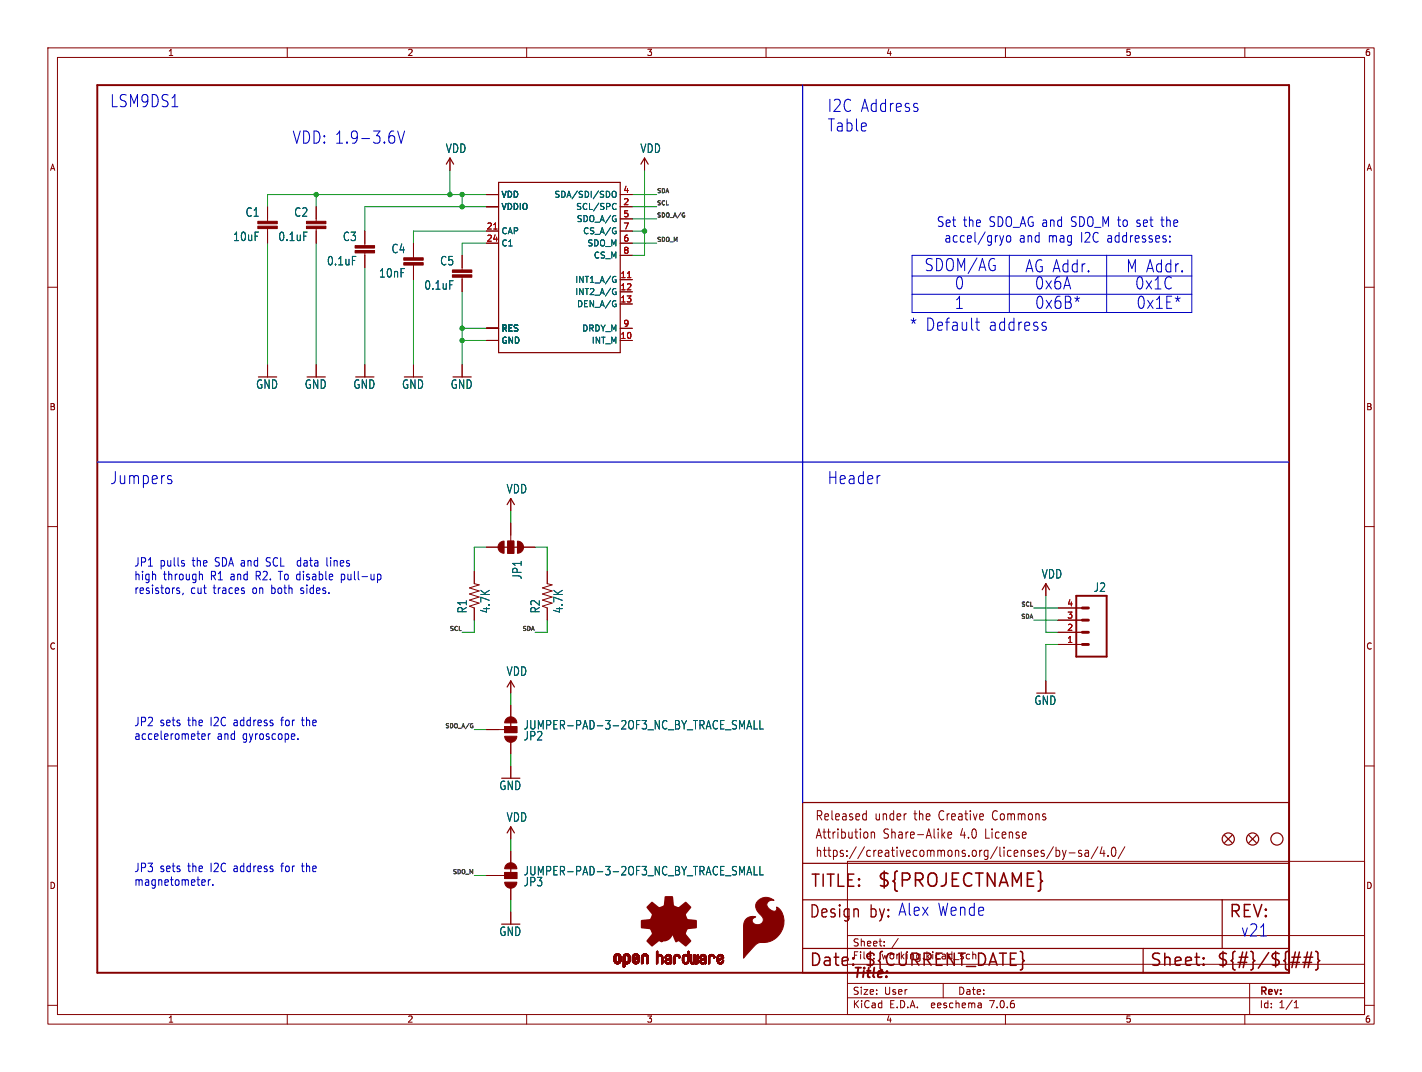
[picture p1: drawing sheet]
<svg xmlns="http://www.w3.org/2000/svg" width="297mm" height="224mm" viewBox="0 0 297 224" stroke-linecap="round" stroke-linejoin="round" font-family="sans-serif">
<defs><g id="words">
<text font-size="3.8" fill="#840000" x="183.1" y="185.7">${PROJECTNAME}</text>
<g font-size="3.5" fill="#0000c2">
<text x="22.9" y="22.6">LSM9DS1</text>
<text x="172.7" y="23.6">I2C Address</text>
<text x="172.7" y="27.7">Table</text>
<text x="61" y="30.2">VDD: 1.9-3.6V</text>
<text x="193" y="56.9">SDOM/AG</text>
<text x="214.1" y="57.1">AG Addr.</text>
<text x="235.2" y="57.1">M Addr.</text>
<text x="199.4" y="60.7">0</text>
<text x="199.4" y="64.8">1</text>
<text x="216.1" y="60.7">0x6A</text>
<text x="216.1" y="64.7">0x6B*</text>
<text x="237" y="60.7">0x1C</text>
<text x="237.3" y="64.7">0x1E*</text>
<text x="190" y="69.3">* Default</text>
<text x="206.5" y="69.3">address</text>
<text x="22.9" y="101.4">Jumpers</text>
<text x="172.7" y="101.4">Header</text>
<text x="181.6" y="192.1">by: Alex Wende</text>
<text x="259.1" y="195.8">v21</text>
</g>
<g font-size="3.5" fill="#840000">
<text x="169.2" y="185.7">TITLE:</text>
<text x="168.9" y="192.1">Design</text>
<text x="256.5" y="192.1">REV:</text>
<text x="168.9" y="202.2">Date:</text>
<text x="180.3" y="202.2">${CURRENT_DATE}</text>
<text x="240" y="202.2">Sheet:</text>
<text x="254" y="202.2">${#}/${##}</text>
</g>
<g font-size="2.8" fill="#0000c2">
<text x="195.6" y="47.6">Set the</text>
<text x="206.6" y="47.6">SDO_AG and</text>
<text x="223.8" y="47.6">SDO_M to set</text>
<text x="243" y="47.6">the</text>
<text x="197.2" y="50.9">accel/gryo</text>
<text x="212.8" y="50.9">and</text>
<text x="218.9" y="50.9">mag</text>
<text x="225.8" y="50.9">I2C addresses:</text>
</g>
<text font-size="2.8" fill="#840000" x="178" y="204.8">Title:</text>
<g font-size="2.7" fill="#840000">
<text x="170.2" y="171.7">Released</text>
<text x="182.7" y="171.7">under</text>
<text x="191.1" y="171.7">the</text>
<text x="196.5" y="171.7">Creative</text>
<text x="208" y="171.7">Commons</text>
<text x="170.2" y="175.5">Attribution</text>
<text x="170.2" y="179.3">https://creativecommons.org/licenses/by-sa/4.0/</text>
<text x="184.5" y="175.5">Share-Alike</text>
<text x="200.8" y="175.5">4.0</text>
<text x="206.2" y="175.5">License</text>
</g>
<g font-size="2.5" fill="#006464">
<text x="93" y="32.1">VDD</text>
<text x="133.7" y="32.1">VDD</text>
<text x="51.2" y="45.5">C1</text>
<text x="61.4" y="45.5">C2</text>
<text x="48.6" y="50.6">10uF</text>
<text x="58" y="50.6">0.1uF</text>
<text x="71.5" y="50.6">C3</text>
<text x="81.7" y="53.1">C4</text>
<text x="68.2" y="55.6">0.1uF</text>
<text x="79.1" y="58.2">10nF</text>
<text x="91.8" y="55.6">C5</text>
<text x="88.5" y="60.7">0.1uF</text>
<text x="53.4" y="81.4">GND</text>
<text x="63.6" y="81.4">GND</text>
<text x="73.7" y="81.4">GND</text>
<text x="83.9" y="81.4">GND</text>
<text x="94" y="81.4">GND</text>
<text x="105.7" y="103.3">VDD</text>
<text x="109.2" y="121.2" transform="rotate(-90 109.2 121.2)">JP1</text>
<text x="217.5" y="121">VDD</text>
<text x="228.3" y="123.8">J2</text>
<text x="97.7" y="128.2" transform="rotate(-90 97.7 128.2)">R1</text>
<text x="102.5" y="128.2" transform="rotate(-90 102.5 128.2)">4.7K</text>
<text x="112.9" y="128.2" transform="rotate(-90 112.9 128.2)">R2</text>
<text x="117.7" y="128.2" transform="rotate(-90 117.7 128.2)">4.7K</text>
<text x="105.7" y="141.4">VDD</text>
<text x="216" y="147.5">GND</text>
<text x="109.3" y="152.6">JUMPER-PAD-3-2OF3_NC_BY_TRACE_SMALL</text>
<text x="109.3" y="154.9">JP2</text>
<text x="104.2" y="165.2">GND</text>
<text x="105.7" y="171.8">VDD</text>
<text x="109.3" y="183.1">JUMPER-PAD-3-2OF3_NC_BY_TRACE_SMALL</text>
<text x="109.3" y="185.4">JP3</text>
<text x="104.2" y="195.7">GND</text>
</g>
<g font-size="2.5" fill="#0000c2">
<text x="27.9" y="118.5">JP1</text>
<text x="33.3" y="118.5">pulls</text>
<text x="40.2" y="118.5">the</text>
<text x="45" y="118.5">SDA and</text>
<text x="56" y="118.5">SCL</text>
<text x="62.8" y="118.5">data</text>
<text x="69" y="118.5">lines</text>
<text x="27.9" y="121.3">high</text>
<text x="27.9" y="124.2">resistors,</text>
<text x="34.1" y="121.3">through</text>
<text x="39.8" y="124.2">cut</text>
<text x="44" y="121.3">R1 and</text>
<text x="44.6" y="124.2">traces</text>
<text x="52.9" y="124.2">on both</text>
<text x="53.7" y="121.3">R2. To disable</text>
<text x="63.2" y="124.2">sides.</text>
<text x="71.9" y="121.3">pull-up</text>
<text x="27.9" y="151.8">JP2</text>
<text x="27.9" y="154.7">accelerometer</text>
<text x="33.3" y="151.8">sets</text>
<text x="39.3" y="151.8">the</text>
<text x="44.1" y="151.8">I2C address</text>
<text x="45.3" y="154.7">and</text>
<text x="50.7" y="154.7">gyroscope.</text>
<text x="59.2" y="151.8">for</text>
<text x="63.6" y="151.8">the</text>
<text x="27.9" y="182.3">JP3</text>
<text x="27.9" y="185.2">magnetometer.</text>
<text x="33.3" y="182.3">sets</text>
<text x="39.3" y="182.3">the</text>
<text x="44.1" y="182.3">I2C address</text>
<text x="59.2" y="182.3">for</text>
<text x="63.6" y="182.3">the</text>
</g>
<g font-size="2.1" fill="#840000">
<text x="178" y="197.9">Sheet:</text>
<text x="178" y="200.6">File:</text>
<text x="184.1" y="200.6">working.kicad_sch</text>
<text x="178" y="208">Size:</text>
<text x="184.7" y="208">User</text>
<text x="200" y="208">Date:</text>
<text x="263" y="208.2">Rev:</text>
<text x="178" y="210.8">KiCad</text>
<text x="185.7" y="210.8">E.D.A.</text>
<text x="194.6" y="210.8">eeschema</text>
<text x="207" y="210.8">7.0.6</text>
<text x="263" y="210.8">Id:</text>
<text x="267.1" y="210.8">1/1</text>
</g>
<g font-size="1.8" fill="#840000">
<text x="35" y="11.9">1</text>
<text x="85" y="11.9">2</text>
<text x="135" y="11.9">3</text>
<text x="185" y="11.9">4</text>
<text x="235" y="11.9">5</text>
<text x="285" y="11.9">6</text>
<text x="10.3" y="35.9">A</text>
<text x="285.3" y="35.9">A</text>
<text x="10.3" y="85.9">B</text>
<text x="285.3" y="85.9">B</text>
<text x="10.3" y="135.9">C</text>
<text x="285.3" y="135.9">C</text>
<text x="10.3" y="185.9">D</text>
<text x="285.3" y="185.9">D</text>
<text x="35" y="213.8">1</text>
<text x="85" y="213.8">2</text>
<text x="135" y="213.8">3</text>
<text x="185" y="213.8">4</text>
<text x="235" y="213.8">5</text>
<text x="285" y="213.8">6</text>
</g>
<g font-size="1.8" fill="#006464">
<text x="104.6" y="41.5">VDD</text>
<text x="115.7" y="41.5">SDA/SDI/SDO</text>
<text x="104.6" y="44">VDDIO</text>
<text x="120.2" y="44">SCL/SPC</text>
<text x="120.4" y="46.6">SDO_A/G</text>
<text x="104.6" y="49.1">CAP</text>
<text x="104.6" y="51.7">C1</text>
<text x="121.7" y="49.1">CS_A/G</text>
<text x="122.6" y="51.7">SDO_M</text>
<text x="120.1" y="59.3">INT1_A/G</text>
<text x="123.9" y="54.2">CS_M</text>
<text x="120.1" y="61.8">INT2_A/G</text>
<text x="120.4" y="64.4">DEN_A/G</text>
<text x="104.6" y="69.4">RES</text>
<text x="104.6" y="72">GND</text>
<text x="121.5" y="69.4">DRDY_M</text>
<text x="123.5" y="72">INT_M</text>
</g>
<g font-size="1.8" fill="#a90000">
<text x="130.1" y="40.4">4</text>
<text x="130.1" y="42.9">2</text>
<text x="130.1" y="45.5">5</text>
<text x="101.6" y="48">21</text>
<text x="101.6" y="50.5">24</text>
<text x="130.1" y="50.5">6</text>
<text x="130.1" y="48">7</text>
<text x="130.1" y="53.1">8</text>
<text x="129.5" y="58.2">11</text>
<text x="129.5" y="60.7">12</text>
<text x="129.5" y="63.2">13</text>
<text x="129.5" y="70.9">10</text>
<text x="130.1" y="68.3">9</text>
<text x="222.8" y="131.8">2</text>
<text x="222.8" y="129.3">3</text>
<text x="222.8" y="126.7">4</text>
<text x="222.8" y="134.4">1</text>
</g>
<g font-size="1.2" fill="#0f0f0f">
<text x="137.2" y="40.4">SDA</text>
<text x="137.2" y="45.5">SDO_A/G</text>
<text x="137.2" y="42.9">SCL</text>
<text x="137.2" y="50.6">SDO_M</text>
<text x="93.8" y="131.8">SCL</text>
<text x="109" y="131.8">SDA</text>
<text x="213.1" y="129.3">SDA</text>
<text x="213.2" y="126.8">SCL</text>
<text x="92.9" y="152.2">SDO_A/G</text>
<text x="94.4" y="182.6">SDO_M</text>
</g>
</g></defs>
<g fill="none" stroke="#840000" stroke-width=".21">
<path d="M10 10h277v203.9h-277zM12 12h273v199.9h-273zM60 10v2M110 10v2M160 10v2M210 10v2M260 10v2M94 33v2.6M134.6 33v2.6M10 60h2M55.9 43.2v3M55.9 47.8v3"/>
<path d="M66 43.2v3M66 47.8v3M76.2 48.3v3M76.2 52.8v3.1M86.4 50.8v3M86.4 55.4v3M96.5 53.3v3.1M96.5 57.9v3.1M101.6 43.2h2.5M101.6 48.3h2.5M101.6 40.6h2.5M101.6 50.8h2.5"/>
<path d="M129.5 43.2h2.6M129.5 58.4h2.6M129.5 48.3h2.6M129.5 40.6h2.6M129.5 50.8h2.6M129.5 45.7h2.6M129.5 53.3h2.6M285 60h2M55.9 76.2v2.5M66 76.2v2.5M76.2 76.2v2.5M86.4 76.2v2.5"/>
<path d="M96.5 76.2v2.5M101.6 71.1h2.5M101.6 68.6h2.5M129.5 71.1h2.6M129.5 61h2.6M129.5 63.5h2.6M129.5 68.6h2.6M10 110h2M99.1 119.4v2.5l1 .3-2.1 .6 2.1 .6-2.1 .7 2.1 .6-2.1 .6 2.1 .7-2.1 .6 1.1 .4v2.5M101.6 114.3h2.5M106 113h1.3v2.6h-1.3zM106.7 104.1v2.6"/>
<path d="M106.7 109.2v3.8M109.2 114.3h2.6M114.3 119.4v2.5l1 .3-2 .6 2 .6-2 .7 2 .6-2 .6 2 .7-2 .6 1 .4v2.5M285 110h2M218.4 121.9v2.6M221 134.6h5.1M221 132.1h5.1M221 129.5h5.1M221 127h5.1M10 160h2M101.6 152.4h3.8M105.4 151.8h2.5v1.2h-2.5z"/>
<path d="M106.7 142.2v2.6M106.7 147.3v2.6M106.7 154.9v2.6M218.4 142.2v2.6M285 160h2M106.7 160v2.6M106.7 172.7v2.6M106.7 177.8v2.5M177 179.9h108v32h-108zM180.5 170l.4 .1M180.9 169.3v2M180.9 171.2l-.4 .1"/>
<path d="M181.2 174v.9M182 173.8v1.3M182 174l.2-.2 .4 .1 .1 1.2M196.9 174.4l.5 .7M197.4 173.8l-.7 .7M198 174.4l.8-.1-.1-.4-.5-.1-.2 .3 .1 .9h.6M220 176.9l-1.4 2.5M220.6 177v1.9M220.6 177.7l.4-.1 .3 .4-.1 .8h-.6M221.9 177.6l.4 1.3M222.3 178.9l-.2 .5-.2 .1M222.7 177.6l-.4 1.3"/>
<path d="M223.3 178.2h1.2M225.9 177.7l-.4-.1-.2 .3v.3l.6 .1v.5h-.6M226.7 177.7h.6l.1 1.2M227.4 178.1l-.6 .1a.4 .4 0 0 0-.2 .3 .4 .4 0 0 0 .2 .4l.6-.1M229.3 176.9l-1.4 2.5M230.2 176.9l-.4 1.4h1M230.6 177.6v1.3M231.4 178.7v.2M232.4 177.1l.3-.1a1.34 1.34 0 0 1 0 1.9h-.2a1.44 1.44 0 0 1-.1-1.8zM234.9 176.9l-1.4 2.5M101.6 182.9h3.8M105.4 182.2h2.5v1.3h-2.5z"/>
<path d="M106.7 185.4v2.6M106.7 190.5v2.5M177 195.4h108M184.7 197.5v.1M184.7 196.7v.1M187.6 196l-1.3 2M10 210h2M60 211.9v2M110 211.9v2M160 211.9v2M177 208.4h108M177 205.4h108"/>
<path d="M177 201.4h108M197 205.4v3M204.9 209.6l.1 .9M205 210.4l-.2 .1M205 209.9h-.2M210 211.9v2M260 211.9v2M261 205.4v6.5M270.3 210.5h.9M270.3 209.4l.4-.4v1.5M285 210h2"/>
</g>
<path d="M20.3 17.8h248.9v185.4h-248.9zM224.8 124.5h6.3v12.7h-6.3z" fill="none" stroke="#840000" stroke-width=".41"/>
<g fill="#840000" stroke="#840000" stroke-width=".21">
<path d="M104.4 113.4l.9-.4v2.6a1.27 1.27 0 0 1-1.2-.8 1.27 1.27 0 0 1 .3-1.4z"/>
<path d="M106 113h1.3v2.6h-1.3z"/>
<path d="M108.1 113a1.27 1.27 0 0 1 1.2 1.3h-1.2z"/>
<path d="M108.1 114.3h1.2a1.27 1.27 0 0 1-1.2 1.3z"/>
<path d="M53.8 47.2h4.1v.6h-4.1z"/>
<path d="M53.8 46.2h4.1v.5h-4.1z"/>
<path d="M128.2 200.7h.4z"/>
<path d="M128.2 200.6l.4 .1z"/>
<path d="M128.2 200.6h.4z"/>
<path d="M128.2 200.5l.4 .1z"/>
<path d="M128.2 200.5h.4z"/>
<path d="M128.2 200.4l.4 .1z"/>
<path d="M128.2 200.4h.4z"/>
<path d="M128.2 200.3l.4 .1z"/>
<path d="M128.2 200.3h.4z"/>
<path d="M128.2 200.2l.4 .1z"/>
<path d="M128.2 200.2h.4z"/>
<path d="M128.2 200.1l.4 .1z"/>
<path d="M128.2 200.1h.4z"/>
<path d="M128.2 200l.4 .1z"/>
<path d="M128.2 200h.4z"/>
<path d="M128.2 199.9l.4 .1z"/>
<path d="M128.2 199.9h.4z"/>
<path d="M128.3 200.7h.4z"/>
<path d="M128.3 200.7h.3z"/>
<path d="M128.3 199.9h.3z"/>
<path d="M128.3 199.8l.3 .1z"/>
<path d="M128.3 199.8h.4z"/>
<path d="M128.3 200.8h.4z"/>
<path d="M128.3 200.7l.4 .1z"/>
<path d="M128.3 199.7l.4 .1z"/>
<path d="M128.3 200.9h.5z"/>
<path d="M128.3 200.9h.4z"/>
<path d="M128.3 200.8l.4 .1z"/>
<path d="M128.3 199.7h.4z"/>
<path d="M128.3 199.7h.5z"/>
<path d="M128.3 199.6l.5 .1z"/>
<path d="M128.3 200.9l.6 .1z"/>
<path d="M128.3 199.6h.5z"/>
<path d="M128.3 199.6h.6z"/>
<path d="M128.3 201h1.3z"/>
<path d="M128.3 201h.6z"/>
<path d="M128.3 199.6h1.3z"/>
<path d="M128.4 201h1.2z"/>
<path d="M128.4 199.6h1.2z"/>
<path d="M128.4 199.5l1.2 .1z"/>
<path d="M128.4 201l1.2 .1z"/>
<path d="M128.4 199.5h1.2z"/>
<path d="M128.4 201.1h1.2z"/>
<path d="M128.4 199.5h1.1z"/>
<path d="M128.4 201.1h1.1z"/>
<path d="M128.4 199.4l1.1 .1z"/>
<path d="M128.5 201.1l1 .1z"/>
<path d="M128.5 199.4h1z"/>
<path d="M128.5 201.2h1z"/>
<path d="M128.5 201.2h.9z"/>
<path d="M128.5 199.4h.9z"/>
<path d="M128.6 199.3l.8 .1z"/>
<path d="M128.6 201.2h.8z"/>
<path d="M128.6 199.3h.8z"/>
<path d="M128.6 201.2l.8 .1z"/>
<path d="M128.6 201.3h.7z"/>
<path d="M128.6 199.3h.7z"/>
<path d="M128.7 201.3h.6z"/>
<path d="M128.7 199.3h.6z"/>
<path d="M128.7 201.3h.5z"/>
<path d="M128.7 199.3h.5z"/>
<path d="M128.8 201.3h.4z"/>
<path d="M128.8 199.2l.4 .1z"/>
<path d="M128.8 201.3h.3z"/>
<path d="M128.8 199.2h.3z"/>
<path d="M128.8 201.3l.3 .1z"/>
<path d="M128.9 201.4h.2z"/>
<path d="M128.9 199.2h.2z"/>
<path d="M129 199.6h.6z"/>
<path d="M129.1 201h.5z"/>
<path d="M129.1 199.6h.5z"/>
<path d="M129.1 200.9l.5 .1z"/>
<path d="M129.1 200.9h.5z"/>
<path d="M129.1 199.6l.5 .1z"/>
<path d="M129.1 199.7h.5z"/>
<path d="M129.2 200.9h.5z"/>
<path d="M129.2 199.7h.4z"/>
<path d="M129.2 199.7h.5z"/>
<path d="M129.2 200.8l.5 .1z"/>
<path d="M129.2 200.8h.5z"/>
<path d="M129.2 199.7l.5 .1z"/>
<path d="M129.2 199.8h.5z"/>
<path d="M129.3 200.8h.4z"/>
<path d="M129.3 199.8h.4z"/>
<path d="M129.3 200.7l.4 .1z"/>
<path d="M129.3 200.7h.4z"/>
<path d="M129.3 199.9h.4z"/>
<path d="M129.3 199.8l.4 .1z"/>
<path d="M129.3 200.6l.4 .1z"/>
<path d="M129.3 200.6h.4z"/>
<path d="M129.3 200.5l.4 .1z"/>
<path d="M129.3 200.5h.4z"/>
<path d="M129.3 200.4l.4 .1z"/>
<path d="M129.3 200.4h.4z"/>
<path d="M129.3 200.3l.4 .1z"/>
<path d="M129.3 200.3h.4z"/>
<path d="M129.3 200.2l.4 .1z"/>
<path d="M129.3 200.2h.4z"/>
<path d="M129.3 200.1l.4 .1z"/>
<path d="M129.3 200.1h.4z"/>
<path d="M129.3 200l.4 .1z"/>
<path d="M129.3 200h.4z"/>
<path d="M129.3 199.9l.4 .1z"/>
<path d="M130.2 202h.2z"/>
<path d="M130.2 202h.3z"/>
<path d="M130.2 201.9l.3 .1z"/>
<path d="M130.2 201.9h.3z"/>
<path d="M130.2 201.8l.3 .1z"/>
<path d="M130.2 201.8h.3z"/>
<path d="M130.2 201.7l.3 .1z"/>
<path d="M130.2 201.7h.3z"/>
<path d="M130.2 201.6l.3 .1z"/>
<path d="M130.2 201.6h.3z"/>
<path d="M130.2 201.5l.3 .1z"/>
<path d="M130.2 201.5h.3z"/>
<path d="M130.2 201.4l.3 .1z"/>
<path d="M130.2 201.4h.3z"/>
<path d="M130.2 201.3l.3 .1z"/>
<path d="M130.2 201.3h.3z"/>
<path d="M130.2 201.3h.4z"/>
<path d="M130.2 201.3h1z"/>
<path d="M130.2 201.3h1.1z"/>
<path d="M130.2 201.2l1.1 .1z"/>
<path d="M130.2 201.2h1.1z"/>
<path d="M130.2 201.2h1.2z"/>
<path d="M130.2 201.1l1.2 .1z"/>
<path d="M130.2 201.1h1.2z"/>
<path d="M130.2 201.1h1.3z"/>
<path d="M130.2 201l1.3 .1z"/>
<path d="M130.2 201h1.3z"/>
<path d="M130.2 201h.6z"/>
<path d="M130.2 200.9l.6 .1z"/>
<path d="M130.2 200.9h.6z"/>
<path d="M130.2 200.9h.5z"/>
<path d="M130.2 200.9h.4z"/>
<path d="M130.2 200.8l.4 .1z"/>
<path d="M130.2 200.8h.4z"/>
<path d="M130.2 200.7l.4 .1z"/>
<path d="M130.2 200.7h.3z"/>
<path d="M130.2 200.6l.3 .1z"/>
<path d="M130.2 200.6h.3z"/>
<path d="M130.2 200.5l.3 .1z"/>
<path d="M130.2 200.5h.3z"/>
<path d="M130.2 200.4l.3 .1z"/>
<path d="M130.2 200.4h.3z"/>
<path d="M130.2 200.3l.3 .1z"/>
<path d="M130.2 200.3h.3z"/>
<path d="M130.2 200.2l.3 .1z"/>
<path d="M130.2 200.2h.3z"/>
<path d="M130.2 200.1l.3 .1z"/>
<path d="M130.2 200.1h.3z"/>
<path d="M130.2 200l.3 .1z"/>
<path d="M130.2 200h.3z"/>
<path d="M130.2 199.9l.3 .1z"/>
<path d="M130.2 199.9h.3z"/>
<path d="M130.2 199.8l.3 .1z"/>
<path d="M130.2 199.8h.4z"/>
<path d="M130.2 202h.1z"/>
<path d="M130.2 199.7l.4 .1z"/>
<path d="M130.2 199.7h.4z"/>
<path d="M130.2 199.7h.5z"/>
<path d="M130.2 199.6l.5 .1z"/>
<path d="M130.2 199.6h.6z"/>
<path d="M130.2 199.6h1.3z"/>
<path d="M130.3 199.6h1.2z"/>
<path d="M130.3 199.5l1.2 .1z"/>
<path d="M130.3 199.5h1.2z"/>
<path d="M130.3 199.5h1.1z"/>
<path d="M130.3 199.4l1.1 .1z"/>
<path d="M130.4 199.4h1z"/>
<path d="M130.4 199.4h.9z"/>
<path d="M130.5 199.4h.8z"/>
<path d="M130.5 199.3l.8 .1z"/>
<path d="M130.5 199.3h.8z"/>
<path d="M130.5 199.3h.7z"/>
<path d="M130.6 199.3h.6z"/>
<path d="M130.6 201.3h.5z"/>
<path d="M130.6 199.3h.5z"/>
<path d="M130.7 201.3h.4z"/>
<path d="M130.7 199.3h.4z"/>
<path d="M130.7 199.2l.4 .1z"/>
<path d="M130.7 199.2h.3z"/>
<path d="M130.8 201.3l.2 .1z"/>
<path d="M130.8 199.2h.2z"/>
<path d="M130.8 201.4h.2z"/>
<path d="M130.9 199.6h.6z"/>
<path d="M131 201h.5z"/>
<path d="M131 200.9l.6 .1z"/>
<path d="M131 199.6h.6z"/>
<path d="M131 200.9h.6z"/>
<path d="M131 199.6l.6 .1z"/>
<path d="M131 199.7h.6z"/>
<path d="M131.1 200.9h.5z"/>
<path d="M131.1 199.7h.5z"/>
<path d="M131.1 200.8l.5 .1z"/>
<path d="M131.1 200.8h.5z"/>
<path d="M131.1 199.7l.5 .1z"/>
<path d="M131.2 200.8h.4z"/>
<path d="M131.2 199.8h.4z"/>
<path d="M131.2 200.7l.4 .1z"/>
<path d="M131.2 200.7h.4z"/>
<path d="M131.2 199.8l.4 .1z"/>
<path d="M131.2 199.9h.4z"/>
<path d="M131.2 200.6l.4 .1z"/>
<path d="M131.2 200.6h.4z"/>
<path d="M131.2 200.5l.4 .1z"/>
<path d="M131.2 200.5h.4z"/>
<path d="M131.2 200.4l.4 .1z"/>
<path d="M131.2 200.4h.4z"/>
<path d="M131.2 200.3l.4 .1z"/>
<path d="M131.2 200.3h.4z"/>
<path d="M131.2 200.2l.4 .1z"/>
<path d="M131.2 200.2h.4z"/>
<path d="M131.2 200.1l.4 .1z"/>
<path d="M131.2 200.1h.4z"/>
<path d="M131.2 200l.4 .1z"/>
<path d="M131.2 200h.4z"/>
<path d="M131.2 199.9l.4 .1z"/>
<path d="M132.1 200.8h.4z"/>
<path d="M132.1 200.7l.4 .1z"/>
<path d="M132.1 200.7h.4z"/>
<path d="M132.1 200.6l.4 .1z"/>
<path d="M132.1 200.6h.4z"/>
<path d="M132.1 200.6h.5z"/>
<path d="M132.1 200.5l.6 .1z"/>
<path d="M132.1 200.5h.6z"/>
<path d="M132.1 200.5h.7z"/>
<path d="M132.1 200.4l.8 .1z"/>
<path d="M132.1 200.4h.8z"/>
<path d="M132.1 200.4h.9z"/>
<path d="M132.1 200.4h1z"/>
<path d="M132.1 200.3l1 .1z"/>
<path d="M132.1 200.3h1z"/>
<path d="M132.1 200.3h1.1z"/>
<path d="M132.1 200.3h1.2z"/>
<path d="M132.1 200.2l1.2 .1z"/>
<path d="M132.1 200.2h1.2z"/>
<path d="M132.1 200.2h1.3z"/>
<path d="M132.1 200.2h1.4z"/>
<path d="M132.1 200.2h.4z"/>
<path d="M132.1 200.1l.4 .1z"/>
<path d="M132.1 200.1h.3z"/>
<path d="M132.1 200l.3 .1z"/>
<path d="M132.1 200h.3z"/>
<path d="M132.1 199.9l.3 .1z"/>
<path d="M132.1 199.9h.4z"/>
<path d="M132.1 199.8l.4 .1z"/>
<path d="M132.1 199.8h.4z"/>
<path d="M132.1 200.9h.5z"/>
<path d="M132.1 200.8l.4 .1z"/>
<path d="M132.1 199.7l.4 .1z"/>
<path d="M132.1 199.7h.4z"/>
<path d="M132.1 199.7h.5z"/>
<path d="M132.1 200.9h.6z"/>
<path d="M132.1 200.9l.6 .1z"/>
<path d="M132.1 199.6l.6 .1z"/>
<path d="M132.1 199.6h.6z"/>
<path d="M132.1 201h1.3z"/>
<path d="M132.1 201h.6z"/>
<path d="M132.2 201h1.2z"/>
<path d="M132.2 199.6h1.2z"/>
<path d="M132.2 199.5l1.2 .1z"/>
<path d="M132.2 199.5h1.2z"/>
<path d="M132.2 201l1.2 .1z"/>
<path d="M132.2 201.1h1.2z"/>
<path d="M132.2 201.1h1.1z"/>
<path d="M132.3 201.1h1z"/>
<path d="M132.3 199.5h1z"/>
<path d="M132.3 199.4l1 .1z"/>
<path d="M132.3 201.1l1 .1z"/>
<path d="M132.3 199.4h1z"/>
<path d="M132.3 201.2h1z"/>
<path d="M132.3 201.2h.9z"/>
<path d="M132.4 199.4h.9z"/>
<path d="M132.4 201.2h.8z"/>
<path d="M132.4 199.4h.8z"/>
<path d="M132.4 199.3l.8 .1z"/>
<path d="M132.4 201.2l.8 .1z"/>
<path d="M132.4 199.3h.8z"/>
<path d="M132.4 201.3h.8z"/>
<path d="M132.4 199.3h.7z"/>
<path d="M132.5 201.3h.6z"/>
<path d="M132.5 199.3h.6z"/>
<path d="M132.5 200.2h1z"/>
<path d="M132.6 200.1l.9 .1z"/>
<path d="M132.6 199.3h.4z"/>
<path d="M132.6 201.3h.4z"/>
<path d="M132.6 200.1h.9z"/>
<path d="M132.6 199.2l.4 .1z"/>
<path d="M132.6 201.3h.3z"/>
<path d="M132.7 201.3l.2 .1z"/>
<path d="M132.7 200.1h.8z"/>
<path d="M132.7 199.2h.2z"/>
<path d="M132.7 201.4h.2z"/>
<path d="M132.8 200.1h.7z"/>
<path d="M132.8 200l.7 .1z"/>
<path d="M132.9 200h.6z"/>
<path d="M132.9 199.6h.5z"/>
<path d="M132.9 201h.5z"/>
<path d="M132.9 199.6h.6z"/>
<path d="M132.9 200.9l.5 .1z"/>
<path d="M132.9 200.9h.5z"/>
<path d="M132.9 199.6l.6 .1z"/>
<path d="M132.9 199.7h.6z"/>
<path d="M133 200.9h.5z"/>
<path d="M133 200h.5z"/>
<path d="M133 199.7h.5z"/>
<path d="M133 199.7l.5 .1z"/>
<path d="M133.1 200.8l.4 .1z"/>
<path d="M133.1 199.8h.4z"/>
<path d="M133.1 200.8h.4z"/>
<path d="M133.1 199.9l.4 .1z"/>
<path d="M133.1 199.9h.4z"/>
<path d="M133.1 199.8l.4 .1z"/>
<path d="M133.1 200.7l.4 .1z"/>
<path d="M133.1 200.7h.4z"/>
<path d="M133.2 200.7h.3z"/>
<path d="M133.2 200.6l.3 .1z"/>
<path d="M133.2 200.6h.3z"/>
<path d="M133.2 200.5l.3 .1z"/>
<path d="M133.2 200.5h.3z"/>
<path d="M133.3 200.5h.2z"/>
<path d="M134 201.3h.2z"/>
<path d="M134 201.3h.3z"/>
<path d="M134 201.2l.3 .1z"/>
<path d="M134 201.2h.3z"/>
<path d="M134 201.2h.4z"/>
<path d="M134 201.1l.4 .1z"/>
<path d="M134 201.1h.4z"/>
<path d="M134 201l.4 .1z"/>
<path d="M134 201h.4z"/>
<path d="M134 200.9l.4 .1z"/>
<path d="M134 200.9h.4z"/>
<path d="M134 200.8l.4 .1z"/>
<path d="M134 200.8h.4z"/>
<path d="M134 200.7l.4 .1z"/>
<path d="M134 200.7h.4z"/>
<path d="M134 200.6l.4 .1z"/>
<path d="M134 200.6h.4z"/>
<path d="M134 200.5l.4 .1z"/>
<path d="M134 200.5h.4z"/>
<path d="M134 200.4l.4 .1z"/>
<path d="M134 200.4h.4z"/>
<path d="M134 200.3l.4 .1z"/>
<path d="M134 200.3h.4z"/>
<path d="M134 200.2l.4 .1z"/>
<path d="M134 200.2h.4z"/>
<path d="M134 200.1l.4 .1z"/>
<path d="M134 200.1h.4z"/>
<path d="M134 200l.4 .1z"/>
<path d="M134 200h.4z"/>
<path d="M134 199.9l.4 .1z"/>
<path d="M134 199.9h.4z"/>
<path d="M134 199.8l.4 .1z"/>
<path d="M134 199.8h.4z"/>
<path d="M134 201.3h.1z"/>
<path d="M134 199.7l.4 .1z"/>
<path d="M134 199.7h.4z"/>
<path d="M134 199.7h.5z"/>
<path d="M134 199.7h.6z"/>
<path d="M134 199.6l.6 .1z"/>
<path d="M134 199.6h.6z"/>
<path d="M134.1 199.6h.6z"/>
<path d="M134.1 199.6h1.3z"/>
<path d="M134.1 199.6h1.2z"/>
<path d="M134.1 199.5l1.2 .1z"/>
<path d="M134.1 199.5h1.2z"/>
<path d="M134.2 199.5h1.1z"/>
<path d="M134.2 199.4l1 .1z"/>
<path d="M134.2 199.4h1z"/>
<path d="M134.3 199.4h.8z"/>
<path d="M134.3 199.3l.8 .1z"/>
<path d="M134.3 199.3h.8z"/>
<path d="M134.4 199.3h.6z"/>
<path d="M134.5 199.3h.4z"/>
<path d="M134.5 199.2l.4 .1z"/>
<path d="M134.6 199.2h.3z"/>
<path d="M134.6 199.2h.2z"/>
<path d="M134.8 199.6h.6z"/>
<path d="M134.9 199.6l.5 .1z"/>
<path d="M134.9 199.7h.5z"/>
<path d="M135 199.7h.4z"/>
<path d="M135 199.7l.4 .1z"/>
<path d="M135 199.8h.4z"/>
<path d="M135 199.8l.4 .1z"/>
<path d="M135 201.3h.3z"/>
<path d="M135 201.2l.4 .1z"/>
<path d="M135 201.2h.4z"/>
<path d="M135 201.2h.5z"/>
<path d="M135 201.1l.5 .1z"/>
<path d="M135 201.1h.5z"/>
<path d="M135 201l.5 .1z"/>
<path d="M135 201h.5z"/>
<path d="M135 200.9l.5 .1z"/>
<path d="M135 200.9h.5z"/>
<path d="M135 200.8l.5 .1z"/>
<path d="M135 200.8h.5z"/>
<path d="M135 200.7l.5 .1z"/>
<path d="M135 200.7h.5z"/>
<path d="M135 200.6l.5 .1z"/>
<path d="M135 200.6h.5z"/>
<path d="M135 200.5l.5 .1z"/>
<path d="M135 200.5h.5z"/>
<path d="M135 200.4l.5 .1z"/>
<path d="M135 200.4h.5z"/>
<path d="M135 200.3l.5 .1z"/>
<path d="M135 200.3h.5z"/>
<path d="M135 200.2l.5 .1z"/>
<path d="M135 200.2h.5z"/>
<path d="M135 200.1l.5 .1z"/>
<path d="M135 200.1h.5z"/>
<path d="M135 200l.5 .1z"/>
<path d="M135 200h.5z"/>
<path d="M135 199.9l.5 .1z"/>
<path d="M135 199.9h.5z"/>
<path d="M135 199.9h.4z"/>
<path d="M135.1 201.3h.2z"/>
<path d="M135.1 201.3h.1z"/>
<path d="M137.1 201.3h.1z"/>
<path d="M137.1 201.3h.2z"/>
<path d="M137.1 198.9h.3z"/>
<path d="M137.1 201.3h.3z"/>
<path d="M137.1 201.2l.3 .1z"/>
<path d="M137.1 201.2h.3z"/>
<path d="M137.1 201.1l.3 .1z"/>
<path d="M137.1 201.1h.3z"/>
<path d="M137.1 201l.3 .1z"/>
<path d="M137.1 201h.3z"/>
<path d="M137.1 200.9l.3 .1z"/>
<path d="M137.1 200.9h.3z"/>
<path d="M137.1 200.8l.3 .1z"/>
<path d="M137.1 200.8h.3z"/>
<path d="M137.1 200.7l.3 .1z"/>
<path d="M137.1 200.7h.3z"/>
<path d="M137.1 200.6l.3 .1z"/>
<path d="M137.1 200.6h.3z"/>
<path d="M137.1 200.5l.3 .1z"/>
<path d="M137.1 200.5h.3z"/>
<path d="M137.1 200.4l.3 .1z"/>
<path d="M137.1 200.4h.3z"/>
<path d="M137.1 200.3l.3 .1z"/>
<path d="M137.1 200.3h.3z"/>
<path d="M137.1 200.2l.3 .1z"/>
<path d="M137.1 200.2h.3z"/>
<path d="M137.1 200.1l.3 .1z"/>
<path d="M137.1 200.1h.3z"/>
<path d="M137.1 200l.3 .1z"/>
<path d="M137.1 200h.3z"/>
<path d="M137.1 199.9l.3 .1z"/>
<path d="M137.1 199.9h.3z"/>
<path d="M137.1 199.8l.3 .1z"/>
<path d="M137.1 199.8h.3z"/>
<path d="M137.1 199.8h.4z"/>
<path d="M137.1 199.7l.4 .1z"/>
<path d="M137.1 199.7h.4z"/>
<path d="M137.1 199.7h.5z"/>
<path d="M137.1 199.7h.6z"/>
<path d="M137.1 199.6l.6 .1z"/>
<path d="M137.1 199.6h1.2z"/>
<path d="M137.1 199.5l1.2 .1z"/>
<path d="M137.1 199.5h1.1z"/>
<path d="M137.1 199.5h1z"/>
<path d="M137.1 199.4l1 .1z"/>
<path d="M137.1 199.4h1z"/>
<path d="M137.1 199.4h.3z"/>
<path d="M137.1 199.3l.3 .1z"/>
<path d="M137.1 199.3h.3z"/>
<path d="M137.1 199.2l.3 .1z"/>
<path d="M137.1 199.2h.3z"/>
<path d="M137.1 199.1l.3 .1z"/>
<path d="M137.1 199.1h.3z"/>
<path d="M137.1 199l.3 .1z"/>
<path d="M137.1 199h.3z"/>
<path d="M137.1 198.9l.3 .1z"/>
<path d="M137.1 198.8l.3 .1z"/>
<path d="M137.1 198.8h.3z"/>
<path d="M137.2 198.7l.2 .1z"/>
<path d="M137.2 198.7h.2z"/>
<path d="M137.5 199.4h.6z"/>
<path d="M137.5 199.4h.5z"/>
<path d="M137.6 199.4h.4z"/>
<path d="M137.8 199.6l.5 .1z"/>
<path d="M137.9 199.7h.4z"/>
<path d="M138 199.7h.4z"/>
<path d="M138 199.7l.4 .1z"/>
<path d="M138 199.8h.4z"/>
<path d="M138.1 199.8h.3z"/>
<path d="M138.1 199.8l.3 .1z"/>
<path d="M138.1 199.9h.3z"/>
<path d="M138.2 199.9h.2z"/>
<path d="M138.2 200h.2z"/>
<path d="M138.2 199.9l.2 .1z"/>
<path d="M138.2 201.3h.1z"/>
<path d="M138.2 201.3h.2z"/>
<path d="M138.2 201.2l.2 .1z"/>
<path d="M138.2 201.2h.2z"/>
<path d="M138.2 201.1l.2 .1z"/>
<path d="M138.2 201.1h.2z"/>
<path d="M138.2 201l.2 .1z"/>
<path d="M138.2 201h.2z"/>
<path d="M138.2 200.9l.2 .1z"/>
<path d="M138.2 200.9h.2z"/>
<path d="M138.2 200.8l.2 .1z"/>
<path d="M138.2 200.8h.2z"/>
<path d="M138.2 200.7l.2 .1z"/>
<path d="M138.2 200.7h.2z"/>
<path d="M138.2 200.6l.2 .1z"/>
<path d="M138.2 200.6h.2z"/>
<path d="M138.2 200.5l.2 .1z"/>
<path d="M138.2 200.5h.2z"/>
<path d="M138.2 200.4l.2 .1z"/>
<path d="M138.2 200.4h.2z"/>
<path d="M138.2 200.3l.2 .1z"/>
<path d="M138.2 200.3h.2z"/>
<path d="M138.2 200.2l.2 .1z"/>
<path d="M138.2 200.2h.2z"/>
<path d="M138.2 200.1l.2 .1z"/>
<path d="M138.2 200.1h.2z"/>
<path d="M138.2 200l.2 .1z"/>
<path d="M138.9 200.9h.3z"/>
<path d="M138.9 200.8l.3 .1z"/>
<path d="M138.9 200.8h.3z"/>
<path d="M138.9 200.1h.2z"/>
<path d="M138.9 200.1h.3z"/>
<path d="M138.9 200l.3 .1z"/>
<path d="M138.9 200h.3z"/>
<path d="M138.9 201h.4z"/>
<path d="M138.9 201h.3z"/>
<path d="M138.9 200.9l.3 .1z"/>
<path d="M138.9 200.7l.3 .1z"/>
<path d="M138.9 200.7h.3z"/>
<path d="M138.9 200.7h.4z"/>
<path d="M138.9 200.1h.1z"/>
<path d="M138.9 199.9l.3 .1z"/>
<path d="M138.9 199.9h.3z"/>
<path d="M138.9 200.6l.4 .1z"/>
<path d="M138.9 199.8l.3 .1z"/>
<path d="M138.9 201.1h.5z"/>
<path d="M138.9 201l.4 .1z"/>
<path d="M138.9 200.6h.5z"/>
<path d="M138.9 200.6h.6z"/>
<path d="M138.9 199.8h.4z"/>
<path d="M139 201.1h.8z"/>
<path d="M139 201.1h.4z"/>
<path d="M139 200.6h.5z"/>
<path d="M139 199.8h.3z"/>
<path d="M139 199.7l.3 .1z"/>
<path d="M139 199.7h.4z"/>
<path d="M139 200.5l.6 .1z"/>
<path d="M139 201.1l.8 .1z"/>
<path d="M139 200.5h.6z"/>
<path d="M139 201.2h.8z"/>
<path d="M139 200.5h.7z"/>
<path d="M139 199.7h.5z"/>
<path d="M139 199.6l.6 .1z"/>
<path d="M139 199.6h1.1z"/>
<path d="M139.1 201.2h.7z"/>
<path d="M139.1 200.5h.6z"/>
<path d="M139.1 199.6h1z"/>
<path d="M139.1 200.5h.7z"/>
<path d="M139.1 201.2l.7 .1z"/>
<path d="M139.1 201.3h.7z"/>
<path d="M139.1 200.4l.7 .1z"/>
<path d="M139.1 200.4h.7z"/>
<path d="M139.1 199.5l1 .1z"/>
<path d="M139.1 200.4h.8z"/>
<path d="M139.1 199.5h.9z"/>
<path d="M139.2 199.5h.8z"/>
<path d="M139.2 201.3h.6z"/>
<path d="M139.2 200.4h1.1z"/>
<path d="M139.2 199.4l.7 .1z"/>
<path d="M139.3 200.4h1z"/>
<path d="M139.3 201.3l.5 .1z"/>
<path d="M139.3 199.4h.6z"/>
<path d="M139.3 201.4h.5z"/>
<path d="M139.3 200.3l1 .1z"/>
<path d="M139.3 201.4h.4z"/>
<path d="M139.3 200.3h1z"/>
<path d="M139.3 199.4h.5z"/>
<path d="M139.4 200.3h.9z"/>
<path d="M139.4 199.4h.4z"/>
<path d="M139.5 200.3h.8z"/>
<path d="M139.5 201.1h.2z"/>
<path d="M139.5 200.2l.8 .1z"/>
<path d="M139.5 200.2h.8z"/>
<path d="M139.5 199.4h.2z"/>
<path d="M139.6 201.1h.1z"/>
<path d="M139.6 200.2h.7z"/>
<path d="M139.6 199.6l.6 .1z"/>
<path d="M139.7 199.7h.5z"/>
<path d="M139.7 200.2h.6z"/>
<path d="M139.7 200.1l.6 .1z"/>
<path d="M139.8 199.7h.4z"/>
<path d="M139.8 200.1h.5z"/>
<path d="M139.8 199.7l.4 .1z"/>
<path d="M139.8 199.8h.4z"/>
<path d="M139.9 199.8h.3z"/>
<path d="M139.9 200.1h.4z"/>
<path d="M139.9 200.4h.4z"/>
<path d="M139.9 199.9h.4z"/>
<path d="M139.9 199.8l.4 .1z"/>
<path d="M139.9 200l.4 .1z"/>
<path d="M140 200.5h.3z"/>
<path d="M140 200.4l.3 .1z"/>
<path d="M140 200h.3z"/>
<path d="M140 199.9l.3 .1z"/>
<path d="M140 199.9h.3z"/>
<path d="M140 201.3h.1z"/>
<path d="M140 201.3h.2z"/>
<path d="M140 201.3h.3z"/>
<path d="M140 201.2l.3 .1z"/>
<path d="M140 201.2h.3z"/>
<path d="M140 201.1l.3 .1z"/>
<path d="M140 201.1h.3z"/>
<path d="M140 201l.3 .1z"/>
<path d="M140 201h.3z"/>
<path d="M140 200.9l.3 .1z"/>
<path d="M140 200.9h.3z"/>
<path d="M140 200.8l.3 .1z"/>
<path d="M140 200.8h.3z"/>
<path d="M140 200.7l.3 .1z"/>
<path d="M140 200.7h.3z"/>
<path d="M140 200.6l.3 .1z"/>
<path d="M140 200.6h.3z"/>
<path d="M140 200.5l.3 .1z"/>
<path d="M140.7 201.3h.1z"/>
<path d="M140.7 201.3h.2z"/>
<path d="M140.7 201.3h.3z"/>
<path d="M140.7 201.2l.3 .1z"/>
<path d="M140.7 201.2h.3z"/>
<path d="M140.7 201.1l.3 .1z"/>
<path d="M140.7 201.1h.3z"/>
<path d="M140.7 201l.3 .1z"/>
<path d="M140.7 201h.3z"/>
<path d="M140.7 200.9l.3 .1z"/>
<path d="M140.7 200.9h.3z"/>
<path d="M140.7 200.8l.3 .1z"/>
<path d="M140.7 200.8h.3z"/>
<path d="M140.7 200.7l.3 .1z"/>
<path d="M140.7 200.7h.3z"/>
<path d="M140.7 200.6l.3 .1z"/>
<path d="M140.7 200.6h.3z"/>
<path d="M140.7 200.5l.3 .1z"/>
<path d="M140.7 200.5h.3z"/>
<path d="M140.7 200.4l.3 .1z"/>
<path d="M140.7 200.4h.3z"/>
<path d="M140.7 200.3l.3 .1z"/>
<path d="M140.7 200.3h.3z"/>
<path d="M140.7 200.2l.3 .1z"/>
<path d="M140.7 200.2h.3z"/>
<path d="M140.7 200.1l.3 .1z"/>
<path d="M140.7 200.1h.3z"/>
<path d="M140.7 200l.3 .1z"/>
<path d="M140.7 200h.3z"/>
<path d="M140.7 199.9l.3 .1z"/>
<path d="M140.7 199.9h.3z"/>
<path d="M140.7 199.9h.4z"/>
<path d="M140.7 199.8l.4 .1z"/>
<path d="M140.7 199.8h.4z"/>
<path d="M140.8 199.8h.3z"/>
<path d="M140.8 199.7l.4 .1z"/>
<path d="M140.8 199.7h.4z"/>
<path d="M140.8 199.7h.5z"/>
<path d="M140.8 199.6l.6 .1z"/>
<path d="M140.8 199.6h1.2z"/>
<path d="M140.9 199.6h1z"/>
<path d="M140.9 199.5l1 .1z"/>
<path d="M140.9 199.5h1z"/>
<path d="M141 199.5h.8z"/>
<path d="M141.1 199.4l.7 .1z"/>
<path d="M141.1 199.4h.6z"/>
<path d="M141.2 199.4h.4z"/>
<path d="M141.3 199.4h.1z"/>
<path d="M141.4 199.6l.6 .1z"/>
<path d="M141.5 199.7h.5z"/>
<path d="M141.6 199.7h.4z"/>
<path d="M141.6 199.7l.4 .1z"/>
<path d="M141.7 199.8h.3z"/>
<path d="M141.7 199.8h.4z"/>
<path d="M141.7 199.9h.4z"/>
<path d="M141.7 199.8l.4 .1z"/>
<path d="M141.8 199.9h.3z"/>
<path d="M141.8 200h.3z"/>
<path d="M141.8 199.9l.3 .1z"/>
<path d="M141.8 200l.2 .1z"/>
<path d="M141.8 200.1h.2z"/>
<path d="M141.8 200.1h.1z"/>
<path d="M142.5 200.7h.3z"/>
<path d="M142.5 200.6l.3 .1z"/>
<path d="M142.5 200.6h.3z"/>
<path d="M142.5 200.5l.3 .1z"/>
<path d="M142.5 200.5h.3z"/>
<path d="M142.5 200.4l.3 .1z"/>
<path d="M142.5 200.4h.3z"/>
<path d="M142.5 200.3l.3 .1z"/>
<path d="M142.5 200.3h.3z"/>
<path d="M142.5 200.2l.3 .1z"/>
<path d="M142.5 200.2h.3z"/>
<path d="M142.5 200.1l.3 .1z"/>
<path d="M142.5 200.1h.3z"/>
<path d="M142.5 200l.3 .1z"/>
<path d="M142.5 200.8h.3z"/>
<path d="M142.5 200.7l.3 .1z"/>
<path d="M142.5 200h.3z"/>
<path d="M142.5 199.9l.3 .1z"/>
<path d="M142.5 199.9h.3z"/>
<path d="M142.6 200.9h.2z"/>
<path d="M142.6 200.8l.2 .1z"/>
<path d="M142.6 200.8h.2z"/>
<path d="M142.6 199.9h.2z"/>
<path d="M142.6 200.9h.3z"/>
<path d="M142.6 199.9h.3z"/>
<path d="M142.6 199.8l.3 .1z"/>
<path d="M142.6 199.8h.3z"/>
<path d="M142.6 201h.3z"/>
<path d="M142.6 200.9l.3 .1z"/>
<path d="M142.6 201h.4z"/>
<path d="M142.6 199.8h.4z"/>
<path d="M142.6 199.7l.4 .1z"/>
<path d="M142.6 199.7h.4z"/>
<path d="M142.6 201l.4 .1z"/>
<path d="M142.6 201.1h.5z"/>
<path d="M142.6 199.7h.5z"/>
<path d="M142.7 201.1h1.1z"/>
<path d="M142.7 201.1h.5z"/>
<path d="M142.7 199.7h.4z"/>
<path d="M142.7 199.6l.5 .1z"/>
<path d="M142.7 199.6h1.2z"/>
<path d="M142.7 201.1h1z"/>
<path d="M142.7 201.1l1 .1z"/>
<path d="M142.7 201.2h1z"/>
<path d="M142.7 199.5l1.2 .1z"/>
<path d="M142.7 199.5h1.2z"/>
<path d="M142.8 201.2h.9z"/>
<path d="M142.8 199.5h1.1z"/>
<path d="M142.8 201.2l.8 .1z"/>
<path d="M142.8 201.3h.8z"/>
<path d="M142.9 201.3h.7z"/>
<path d="M142.9 199.4l1 .1z"/>
<path d="M142.9 199.4h.6z"/>
<path d="M142.9 201.3h.6z"/>
<path d="M143 201.3l.5 .1z"/>
<path d="M143 199.4h.5z"/>
<path d="M143 201.4h.4z"/>
<path d="M143 199.4h.4z"/>
<path d="M143.1 199.4h.2z"/>
<path d="M143.2 199.6l.7 .1z"/>
<path d="M143.3 201.1h.5z"/>
<path d="M143.3 199.7h.6z"/>
<path d="M143.4 199.7h.5z"/>
<path d="M143.4 201.1h.4z"/>
<path d="M143.4 201l.4 .1z"/>
<path d="M143.4 201h.4z"/>
<path d="M143.5 199.7h.4z"/>
<path d="M143.5 201h.3z"/>
<path d="M143.5 199.7l.4 .1z"/>
<path d="M143.5 199.8h.4z"/>
<path d="M143.5 200.9l.3 .1z"/>
<path d="M143.5 200.9h.3z"/>
<path d="M143.5 200.9h.4z"/>
<path d="M143.6 200.9h.3z"/>
<path d="M143.6 199.8l.3 .1z"/>
<path d="M143.6 199.4h.3z"/>
<path d="M143.6 199.9h.3z"/>
<path d="M143.6 200.8l.3 .1z"/>
<path d="M143.6 200.8h.3z"/>
<path d="M143.6 200.7l.3 .1z"/>
<path d="M143.6 200.7h.3z"/>
<path d="M143.6 200.6h.3z"/>
<path d="M143.6 200.5h.3z"/>
<path d="M143.6 200.4h.3z"/>
<path d="M143.6 200.3h.3z"/>
<path d="M143.6 200.2h.3z"/>
<path d="M143.6 200.1l.3 .1z"/>
<path d="M143.6 200.1h.3z"/>
<path d="M143.6 200h.3z"/>
<path d="M143.6 199.9l.3 .1z"/>
<path d="M143.6 199.3l.3 .1z"/>
<path d="M143.6 199.3h.3z"/>
<path d="M143.6 199.2l.3 .1z"/>
<path d="M143.6 199.2h.3z"/>
<path d="M143.6 199.1l.3 .1z"/>
<path d="M143.6 199.1h.3z"/>
<path d="M143.6 199l.3 .1z"/>
<path d="M143.6 199h.3z"/>
<path d="M143.6 198.9h.3z"/>
<path d="M143.6 198.8l.3 .1z"/>
<path d="M143.6 198.8h.3z"/>
<path d="M143.6 200.6l.3 .1z"/>
<path d="M143.6 200.5l.3 .1z"/>
<path d="M143.6 200.4l.3 .1z"/>
<path d="M143.6 200.3l.3 .1z"/>
<path d="M143.6 200.2l.3 .1z"/>
<path d="M143.6 200l.3 .1z"/>
<path d="M143.6 198.9l.3 .1z"/>
<path d="M143.7 198.7l.2 .1z"/>
<path d="M143.7 198.7h.2z"/>
<path d="M143.8 198.7h.1z"/>
<path d="M144.2 200.9h.3z"/>
<path d="M144.2 200.8l.3 .1z"/>
<path d="M144.2 200.8h.3z"/>
<path d="M144.2 200.7l.3 .1z"/>
<path d="M144.2 200.7h.3z"/>
<path d="M144.2 200.6l.3 .1z"/>
<path d="M144.2 200.6h.3z"/>
<path d="M144.2 200.5l.3 .1z"/>
<path d="M144.2 200.5h.3z"/>
<path d="M144.2 200.4l.3 .1z"/>
<path d="M144.2 200.4h.3z"/>
<path d="M144.2 200.3l.3 .1z"/>
<path d="M144.2 200.3h.3z"/>
<path d="M144.2 200.2l.3 .1z"/>
<path d="M144.2 200.2h.3z"/>
<path d="M144.2 200.1l.3 .1z"/>
<path d="M144.2 200.1h.3z"/>
<path d="M144.2 200l.3 .1z"/>
<path d="M144.2 200h.3z"/>
<path d="M144.2 199.9l.3 .1z"/>
<path d="M144.2 199.9h.3z"/>
<path d="M144.2 199.8l.3 .1z"/>
<path d="M144.2 199.8h.3z"/>
<path d="M144.2 199.7l.3 .1z"/>
<path d="M144.2 199.7h.3z"/>
<path d="M144.2 199.6l.3 .1z"/>
<path d="M144.2 199.6h.3z"/>
<path d="M144.2 199.5l.3 .1z"/>
<path d="M144.2 199.5h.3z"/>
<path d="M144.2 201h.3z"/>
<path d="M144.2 200.9l.3 .1z"/>
<path d="M144.2 201.1h.4z"/>
<path d="M144.2 201l.3 .1z"/>
<path d="M144.2 201.1h1.6z"/>
<path d="M144.3 201.1l1.5 .1z"/>
<path d="M144.3 201.1h1.5z"/>
<path d="M144.3 199.4l.2 .1z"/>
<path d="M144.3 201.2h1.5z"/>
<path d="M144.3 201.2h1.4z"/>
<path d="M144.3 199.4h.2z"/>
<path d="M144.3 201.2l1.4 .1z"/>
<path d="M144.3 201.3h1.4z"/>
<path d="M144.4 201.3h1.3z"/>
<path d="M144.4 201.3h.6z"/>
<path d="M144.4 201.3h.5z"/>
<path d="M144.5 201.3l.4 .1z"/>
<path d="M144.5 201.4h.4z"/>
<path d="M144.5 201.4h.3z"/>
<path d="M144.7 201.1h.6z"/>
<path d="M144.8 201.1h.5z"/>
<path d="M144.8 201l.5 .1z"/>
<path d="M144.8 201h.4z"/>
<path d="M144.9 200.9l.3 .1z"/>
<path d="M144.9 200.9h.3z"/>
<path d="M144.9 200.8l.3 .1z"/>
<path d="M144.9 200.8h.3z"/>
<path d="M144.9 200.7l.3 .1z"/>
<path d="M144.9 200.7h.3z"/>
<path d="M144.9 200.6h.3z"/>
<path d="M144.9 200.5h.3z"/>
<path d="M144.9 200.4l.3 .1z"/>
<path d="M144.9 200.6l.3 .1z"/>
<path d="M144.9 200.5l.3 .1z"/>
<path d="M144.9 200.4h.3z"/>
<path d="M144.9 200.3l.3 .1z"/>
<path d="M144.9 200.3h.3z"/>
<path d="M144.9 200.2l.3 .1z"/>
<path d="M144.9 200.2h.3z"/>
<path d="M144.9 200.1l.3 .1z"/>
<path d="M144.9 200.1h.3z"/>
<path d="M144.9 200l.3 .1z"/>
<path d="M144.9 200h.3z"/>
<path d="M144.9 199.9l.3 .1z"/>
<path d="M144.9 199.9h.3z"/>
<path d="M144.9 199.8l.3 .1z"/>
<path d="M144.9 199.8h.3z"/>
<path d="M144.9 199.7l.3 .1z"/>
<path d="M144.9 199.7h.3z"/>
<path d="M144.9 199.6l.3 .1z"/>
<path d="M144.9 199.6h.3z"/>
<path d="M144.9 199.5l.3 .1z"/>
<path d="M144.9 199.5h.3z"/>
<path d="M145 199.4l.2 .1z"/>
<path d="M145 199.4h.2z"/>
<path d="M145 201.3h.7z"/>
<path d="M145.1 199.4h.1z"/>
<path d="M145.1 201.3h.5z"/>
<path d="M145.2 201.3l.4 .1z"/>
<path d="M145.2 201.4h.4z"/>
<path d="M145.2 201.4h.3z"/>
<path d="M145.4 201.1h.4z"/>
<path d="M145.5 201.1h.4z"/>
<path d="M145.5 201l.4 .1z"/>
<path d="M145.5 201h.4z"/>
<path d="M145.5 200.9l.4 .1z"/>
<path d="M145.5 200.9h.4z"/>
<path d="M145.6 200.9h.3z"/>
<path d="M145.6 200.8l.3 .1z"/>
<path d="M145.6 200.8h.3z"/>
<path d="M145.6 200.7l.3 .1z"/>
<path d="M145.6 200.7h.3z"/>
<path d="M145.6 200.6l.3 .1z"/>
<path d="M145.6 200.6h.3z"/>
<path d="M145.6 200.5l.3 .1z"/>
<path d="M145.6 200.5h.3z"/>
<path d="M145.6 200.4l.3 .1z"/>
<path d="M145.6 200.4h.3z"/>
<path d="M145.6 200.3l.3 .1z"/>
<path d="M145.6 200.3h.3z"/>
<path d="M145.6 200.2l.3 .1z"/>
<path d="M145.6 200.2h.3z"/>
<path d="M145.6 200.1l.3 .1z"/>
<path d="M145.6 200.1h.3z"/>
<path d="M145.6 200l.3 .1z"/>
<path d="M145.6 200h.3z"/>
<path d="M145.6 199.9l.3 .1z"/>
<path d="M145.6 199.9h.3z"/>
<path d="M145.6 199.8l.3 .1z"/>
<path d="M145.6 199.8h.3z"/>
<path d="M145.6 199.7l.3 .1z"/>
<path d="M145.6 199.7h.3z"/>
<path d="M145.6 199.6l.3 .1z"/>
<path d="M145.6 199.6h.3z"/>
<path d="M145.6 199.5l.3 .1z"/>
<path d="M145.6 199.5h.3z"/>
<path d="M145.7 199.4l.2 .1z"/>
<path d="M145.7 199.4h.2z"/>
<path d="M146.1 200.9h.4z"/>
<path d="M146.1 200.8l.4 .1z"/>
<path d="M146.1 200.8h.4z"/>
<path d="M146.1 200.7l.4 .1z"/>
<path d="M146.1 200.7h.4z"/>
<path d="M146.2 201h.3z"/>
<path d="M146.2 200.9l.3 .1z"/>
<path d="M146.2 200.7h.3z"/>
<path d="M146.2 200.1h.1z"/>
<path d="M146.2 200.1h.2z"/>
<path d="M146.2 200l.2 .1z"/>
<path d="M146.2 200h.2z"/>
<path d="M146.2 200h.3z"/>
<path d="M146.2 199.9l.3 .1z"/>
<path d="M146.2 199.9h.3z"/>
<path d="M146.2 200.7h.4z"/>
<path d="M146.2 201.1h.4z"/>
<path d="M146.2 201l.4 .1z"/>
<path d="M146.2 201h.4z"/>
<path d="M146.2 200.6l.4 .1z"/>
<path d="M146.2 200.6h.4z"/>
<path d="M146.2 199.8l.3 .1z"/>
<path d="M146.2 199.8h.3z"/>
<path d="M146.2 201.1h.8z"/>
<path d="M146.2 201.1h.5z"/>
<path d="M146.2 200.6h.5z"/>
<path d="M146.2 199.8h.4z"/>
<path d="M146.2 199.7l.4 .1z"/>
<path d="M146.2 200.6h.6z"/>
<path d="M146.2 200.5l.6 .1z"/>
<path d="M146.2 199.7h.4z"/>
<path d="M146.2 200.5h.7z"/>
<path d="M146.3 201.1l.7 .1z"/>
<path d="M146.3 200.5h.6z"/>
<path d="M146.3 199.7h.4z"/>
<path d="M146.3 201.2h.7z"/>
<path d="M146.3 199.7h.5z"/>
<path d="M146.3 199.6l.5 .1z"/>
<path d="M146.3 199.6h1.1z"/>
<path d="M146.3 200.5h.7z"/>
<path d="M146.3 199.6h1z"/>
<path d="M146.4 201.2l.7 .1z"/>
<path d="M146.4 200.4l.7 .1z"/>
<path d="M146.4 201.3h.7z"/>
<path d="M146.4 200.4h.7z"/>
<path d="M146.4 199.5l.9 .1z"/>
<path d="M146.4 199.5h.9z"/>
<path d="M146.4 201.3h.6z"/>
<path d="M146.4 200.4h.8z"/>
<path d="M146.5 201.3h.5z"/>
<path d="M146.5 199.5h.7z"/>
<path d="M146.5 200.4h1z"/>
<path d="M146.5 199.4l.7 .1z"/>
<path d="M146.5 201.3l.5 .1z"/>
<path d="M146.5 199.4h.6z"/>
<path d="M146.5 201.4h.5z"/>
<path d="M146.5 200.3l1 .1z"/>
<path d="M146.6 200.3h.9z"/>
<path d="M146.6 199.4h.5z"/>
<path d="M146.6 201.4h.4z"/>
<path d="M146.7 199.4h.3z"/>
<path d="M146.7 200.3h.8z"/>
<path d="M146.8 200.2l.7 .1z"/>
<path d="M146.8 200.2h.7z"/>
<path d="M146.8 201.1h.2z"/>
<path d="M146.9 200.2h.6z"/>
<path d="M146.9 199.6l.5 .1z"/>
<path d="M146.9 199.7h.5z"/>
<path d="M147 200.2h.5z"/>
<path d="M147 199.7h.4z"/>
<path d="M147 200.1l.5 .1z"/>
<path d="M147 200.1h.5z"/>
<path d="M147.1 199.7h.4z"/>
<path d="M147.1 200.1h.4z"/>
<path d="M147.1 199.7l.4 .1z"/>
<path d="M147.1 199.8h.4z"/>
<path d="M147.2 200.1h.3z"/>
<path d="M147.2 199.8h.3z"/>
<path d="M147.2 199.8l.3 .1z"/>
<path d="M147.2 199.9h.3z"/>
<path d="M147.2 200.4h.3z"/>
<path d="M147.2 200l.3 .1z"/>
<path d="M147.2 200.4l.3 .1z"/>
<path d="M147.2 200h.3z"/>
<path d="M147.2 199.9l.3 .1z"/>
<path d="M147.2 201.3l.2 .1z"/>
<path d="M147.2 201.3h.2z"/>
<path d="M147.2 201.3h.3z"/>
<path d="M147.2 201.2l.3 .1z"/>
<path d="M147.2 201.2h.3z"/>
<path d="M147.2 201.1l.3 .1z"/>
<path d="M147.2 201.1h.3z"/>
<path d="M147.2 201l.3 .1z"/>
<path d="M147.2 201h.3z"/>
<path d="M147.2 200.9l.3 .1z"/>
<path d="M147.2 200.9h.3z"/>
<path d="M147.2 200.8l.3 .1z"/>
<path d="M147.2 200.8h.3z"/>
<path d="M147.2 200.7l.3 .1z"/>
<path d="M147.2 200.7h.3z"/>
<path d="M147.2 200.6l.3 .1z"/>
<path d="M147.2 200.6h.3z"/>
<path d="M147.2 200.5l.3 .1z"/>
<path d="M147.2 200.5h.3z"/>
<path d="M148 201.3l.1 .1z"/>
<path d="M148 201.3h.1z"/>
<path d="M148 201.3h.2z"/>
<path d="M148 201.2l.2 .1z"/>
<path d="M148 201.2h.2z"/>
<path d="M148 201.1l.2 .1z"/>
<path d="M148 201.1h.2z"/>
<path d="M148 201l.2 .1z"/>
<path d="M148 201h.2z"/>
<path d="M148 200.9l.2 .1z"/>
<path d="M148 200.9h.2z"/>
<path d="M148 200.8l.2 .1z"/>
<path d="M148 200.8h.2z"/>
<path d="M148 200.7l.2 .1z"/>
<path d="M148 200.7h.2z"/>
<path d="M148 200.6l.2 .1z"/>
<path d="M148 200.6h.2z"/>
<path d="M148 200.5l.2 .1z"/>
<path d="M148 200.5h.2z"/>
<path d="M148 200.4l.2 .1z"/>
<path d="M148 200.4h.2z"/>
<path d="M148 200.3l.2 .1z"/>
<path d="M148 200.3h.2z"/>
<path d="M148 200.2l.2 .1z"/>
<path d="M148 200.2h.2z"/>
<path d="M148 200.1l.2 .1z"/>
<path d="M148 200.1h.2z"/>
<path d="M148 200l.2 .1z"/>
<path d="M148 200h.2z"/>
<path d="M148 200h.3z"/>
<path d="M148 199.9l.3 .1z"/>
<path d="M148 199.9h.3z"/>
<path d="M148 199.8l.3 .1z"/>
<path d="M148 199.8h.3z"/>
<path d="M148 199.8h.4z"/>
<path d="M148 199.7l.4 .1z"/>
<path d="M148 199.7h.4z"/>
<path d="M148.1 199.7h.3z"/>
<path d="M148.1 199.7h.4z"/>
<path d="M148.1 199.7h.5z"/>
<path d="M148.1 199.6l.5 .1z"/>
<path d="M148.1 199.6h1.1z"/>
<path d="M148.2 199.6h1z"/>
<path d="M148.2 199.6h.9z"/>
<path d="M148.2 199.5l.9 .1z"/>
<path d="M148.2 199.5h.9z"/>
<path d="M148.3 199.5h.8z"/>
<path d="M148.3 199.5h.7z"/>
<path d="M148.3 199.4l.7 .1z"/>
<path d="M148.3 199.4h.7z"/>
<path d="M148.3 199.4h.6z"/>
<path d="M148.4 199.4h.5z"/>
<path d="M148.5 199.4h.3z"/>
<path d="M148.6 199.4h.1z"/>
<path d="M148.7 199.6l.5 .1z"/>
<path d="M148.7 199.7h.5z"/>
<path d="M148.8 199.7h.4z"/>
<path d="M148.9 199.7h.3z"/>
<path d="M148.9 199.7h.4z"/>
<path d="M148.9 199.7l.4 .1z"/>
<path d="M148.9 199.8h.4z"/>
<path d="M149 199.8h.3z"/>
<path d="M149 199.9h.3z"/>
<path d="M149 199.8l.3 .1z"/>
<path d="M149 200h.3z"/>
<path d="M149 199.9l.3 .1z"/>
<path d="M149 200.1h.2z"/>
<path d="M149 200.1h.3z"/>
<path d="M149 200l.3 .1z"/>
<path d="M149.1 200.1h.1z"/>
<path d="M149.8 200.8h.3z"/>
<path d="M149.8 200.7l.3 .1z"/>
<path d="M149.8 200.7h.3z"/>
<path d="M149.8 200.6l.4 .1z"/>
<path d="M149.8 200.6h.4z"/>
<path d="M149.8 200.6h.5z"/>
<path d="M149.8 200.6h.6z"/>
<path d="M149.8 200.5l.6 .1z"/>
<path d="M149.8 200.5h.6z"/>
<path d="M149.8 200.5h.7z"/>
<path d="M149.8 200.5h.8z"/>
<path d="M149.8 200.4l.8 .1z"/>
<path d="M149.8 200.4h.9z"/>
<path d="M149.8 200.4h1z"/>
<path d="M149.8 200.3l1 .1z"/>
<path d="M149.8 200.3h1.1z"/>
<path d="M149.8 200.3h.3z"/>
<path d="M149.8 200.2l.3 .1z"/>
<path d="M149.8 200.2h.3z"/>
<path d="M149.8 200.1l.3 .1z"/>
<path d="M149.8 200.1h.3z"/>
<path d="M149.8 200l.3 .1z"/>
<path d="M149.8 200h.3z"/>
<path d="M149.8 199.9l.3 .1z"/>
<path d="M149.8 199.9h.3z"/>
<path d="M149.8 200.9h.3z"/>
<path d="M149.8 200.8l.3 .1z"/>
<path d="M149.8 199.8l.3 .1z"/>
<path d="M149.8 199.8h.3z"/>
<path d="M149.8 200.9h.4z"/>
<path d="M149.8 201h.4z"/>
<path d="M149.8 200.9l.4 .1z"/>
<path d="M149.8 199.8h.4z"/>
<path d="M149.9 201h.3z"/>
<path d="M149.9 199.8h.3z"/>
<path d="M149.9 199.7l.3 .1z"/>
<path d="M149.9 199.7h.3z"/>
<path d="M149.9 201l.4 .1z"/>
<path d="M149.9 201h.4z"/>
<path d="M149.9 199.7h.4z"/>
<path d="M149.9 201.1h.5z"/>
<path d="M149.9 201.1h.4z"/>
<path d="M149.9 199.7h.5z"/>
<path d="M149.9 201.1h1.1z"/>
<path d="M149.9 199.6l.5 .1z"/>
<path d="M149.9 199.6h1.1z"/>
<path d="M149.9 201.1l1.1 .1z"/>
<path d="M150 201.2h.9z"/>
<path d="M150 201.2h1z"/>
<path d="M150 199.6h1z"/>
<path d="M150 199.5l.9 .1z"/>
<path d="M150 199.5h.9z"/>
<path d="M150 201.2l.9 .1z"/>
<path d="M150 201.3h.9z"/>
<path d="M150.1 201.3h.8z"/>
<path d="M150.1 199.5h.8z"/>
<path d="M150.1 201.3h.7z"/>
<path d="M150.1 199.5h.7z"/>
<path d="M150.1 199.4l.7 .1z"/>
<path d="M150.1 199.4h.7z"/>
<path d="M150.2 201.3h.6z"/>
<path d="M150.2 200.3h.7z"/>
<path d="M150.2 199.4h.5z"/>
<path d="M150.2 201.3h.5z"/>
<path d="M150.2 201.3l.5 .1z"/>
<path d="M150.2 201.4h.5z"/>
<path d="M150.3 200.3h.7z"/>
<path d="M150.3 201.4h.4z"/>
<path d="M150.3 199.4h.3z"/>
<path d="M150.3 200.2l.8 .1z"/>
<path d="M150.3 200.2h.8z"/>
<path d="M150.4 200.2h.7z"/>
<path d="M150.4 199.4h.1z"/>
<path d="M150.5 200.2h.6z"/>
<path d="M150.5 199.6l.5 .1z"/>
<path d="M150.5 201.1h.5z"/>
<path d="M150.5 199.7h.5z"/>
<path d="M150.6 200.1l.5 .1z"/>
<path d="M150.6 199.7h.4z"/>
<path d="M150.6 201.1h.4z"/>
<path d="M150.6 200.1h.5z"/>
<path d="M150.7 201l.3 .1z"/>
<path d="M150.7 200.1h.4z"/>
<path d="M150.7 199.7h.4z"/>
<path d="M150.7 201h.3z"/>
<path d="M150.7 201h.4z"/>
<path d="M150.7 199.7l.4 .1z"/>
<path d="M150.7 199.8h.4z"/>
<path d="M150.8 200.1h.3z"/>
<path d="M150.8 199.8h.3z"/>
<path d="M150.8 201h.3z"/>
<path d="M150.8 200.9l.3 .1z"/>
<path d="M150.8 200.9h.3z"/>
<path d="M150.8 200l.3 .1z"/>
<path d="M150.8 199.8l.3 .1z"/>
<path d="M150.8 199.9h.3z"/>
<path d="M150.8 200h.3z"/>
<path d="M150.8 200.8l.3 .1z"/>
<path d="M150.8 200.8h.3z"/>
<path d="M150.8 199.9l.3 .1z"/>
<path d="M150.9 200.8h.2z"/>
<path d="M150.9 200h.2z"/>
<path d="M150.9 200.7l.2 .1z"/>
<path d="M150.9 200.7h.2z"/>
<path d="M150.9 200.6l.2 .1z"/>
<path d="M151 200.6h.1z"/>
<path d="M105.8 150.1a1.27 1.27 0 0 1 1.4-.3 1.27 1.27 0 0 1 .7 1.2h-2.5z"/>
<path d="M105.4 151.8h2.5v1.2h-2.5z"/>
<path d="M105.4 153.8h2.5a1.27 1.27 0 0 1-1.2 1.3 1.27 1.27 0 0 1-1.3-1.3z"/>
<path d="M105.8 180.6a1.27 1.27 0 0 1 1.4-.3 1.27 1.27 0 0 1 .7 1.2h-2.5z"/>
<path d="M105.4 182.2h2.5v1.3h-2.5z"/>
<path d="M105.4 184.3h2.5a1.27 1.27 0 0 1-1.2 1.2 1.27 1.27 0 0 1-1.3-1.2z"/>
<path d="M94.5 57.4h4.1v.5h-4.1z"/>
<path d="M94.5 56.4h4.1v.5h-4.1z"/>
<path d="M74.2 52.3h4v.5h-4z"/>
<path d="M74.2 51.3h4v.5h-4z"/>
<path d="M84.3 54.9h4.1v.5h-4.1z"/>
<path d="M84.3 53.8h4.1v.6h-4.1z"/>
<path d="M64 47.2h4.1v.6h-4.1z"/>
<path d="M64 46.2h4.1v.5h-4.1z"/>
<path d="M158.2 188.2a2.45 2.45 0 0 1 3.5-.1 1.05 1.05 0 0 0-1.5 .6 1.05 1.05 0 0 0 .7 1.3 .75 .75 0 0 0 1.3-.1v-.4a3.8 3.8 0 0 1 .8 5.5 4.3 4.3 0 0 1-4.3 1.9 7.8 7.8 0 0 0-2.7 2.5l-.7 .7v-6.4a1.93 1.93 0 0 1 2.6-2.2 .81 .81 0 0 0-.8 .9 .81 .81 0 0 0 .9 .7 1.09 1.09 0 0 0 1.3-.5 1.09 1.09 0 0 0-.4-1.4 2.08 2.08 0 0 1-.7-3z"/>
</g>
<g fill="none" stroke="#840000" stroke-width=".25">
<path d="M93.2 34.3l.8-1.3 .7 1.3M104.1 38.1h25.4v35.6h-25.4zM133.9 34.3l.7-1.3 .8 1.3M104.9 114.3h3.8M105.9 105.4l.8-1.3 .7 1.3M217.7 123.2l.7-1.3 .8 1.3M105.9 143.5l.8-1.3 .7 1.3M106.7 149.9v2.5M105.9 174l.8-1.3 .7 1.3M167.6 167.6h101.6v35.6h-101.6zM255.8 174.5l1.5 1.5M257.3 174.5l-1.5 1.5"/>
<path d="M260.9 174.5l1.5 1.5M262.4 174.5l-1.5 1.5M106.7 180.3v2.6M167.6 198.1h101.6M167.6 180.3h101.6M167.6 188h101.6M238.8 198.1v5.1M255.3 188v10.1"/>
<circle cx="256.5" cy="175.3" r="1.27"/>
<circle cx="261.6" cy="175.3" r="1.27"/>
<circle cx="266.7" cy="175.3" r="1.27"/>
</g>
<g fill="none" stroke="#840000" stroke-width=".32">
<path d="M269.8 199.9h1.8M271.4 198.9l-.7 3.2M272.4 199.9h1.8M273.1 198.9l-.7 3.2M273.9 198.9l-.7 3.2M274.8 198.7l.3 .2 .2 .2v1.2l.3 .4-.3 .3v1.2l-.2 .3-.3 .1M178.2 201.4l.1 .1-.1 .1M251.4 201.4l.1 .1-.1 .1M251.4 201.4l-.1 .1 .1 .1M251.4 200.1v.2M251.4 201.4v.2M251.4 200.1l.1 .1-.1 .1"/>
<path d="M251.4 200.1l-.1 .1 .1 .1M269.6 201h1.8M272.1 201h1.8"/>
</g>
<path d="M226.1 134.6h1.2M226.1 132.1h1.2M226.1 129.5h1.2M226.1 127h1.2" fill="none" stroke="#840000" stroke-width=".61"/>
<path d="M135.2 189.5l1-1 1.4 1.2 .9-.3 .3-.2 .2-1.8h1.4l.2 1.8 .9 .4 .3 .1 1.4-1.2 1 1-1.2 1.5 .4 .9 .1 .3 1.9 .1v1.4l-1.9 .2-.4 .9-.1 .3 1.2 1.5-1 .9-1.4-1.1-.6 .3-.8-2a1.79 1.79 0 0 1-2.8 1.5 1.79 1.79 0 0 1 .3-3.2l.7 .6 .3 .6 .1 .5-.8 2-.6-.3-1.4 1.1-1-.9 1.2-1.5-.4-.9-.1-.3-1.9-.2v-1.4l1.9-.1 .4-.9 .1-.3z" fill="#840000" stroke="#840000" stroke-width=".38"/>
<g fill="none" stroke="#006464" stroke-width=".21">
<path d="M127.9 40.1l.2-.2a.43 .43 0 0 1 .6 .5v.4a.42 .42 0 0 1-.4 .4 .42 .42 0 0 1-.5-.4zM128.3 57.7l.3 .1M128.3 42.5l.4 .1M128.4 58.5h.3v.4l-.4 .1M128.4 48.3h.3l-.1 .5M128.7 43.6l-.4 .2M128.3 60.3h.3M128.4 61h.3v.4l-.4 .1M128.4 63.5h.3l-.1 .5M156 152.3l.5-1.8 .5 1.8M156.1 151.8h.8M157.5 150.5v1.8h.7"/>
<path d="M158.7 150.5v1.8h.7M156 182.8l.5-1.8 .5 1.8M156.1 182.3h.8M157.5 181v1.8h.7M158.7 181v1.8h.7"/>
</g>
<path d="M103.1 47.8h.7M131.1 58h.7" fill="none" stroke="#a90000" stroke-width=".21"/>
<path d="M142.8 45h.2v.3M98.6 151.7h.2v.3h-.2M98.7 151.1v.1" fill="none" stroke="#0f0f0f" stroke-width=".21"/>
<g fill="none" stroke="#0000c2" stroke-width=".21">
<path d="M82.3 28.6v1.1M83.1 27.4l.7 2.5 .7-2.5M190.5 53.3h58.4v12h-58.4zM190.5 57.7h58.4M208.8 49.2l.4 1.4M209.2 50.6l-.2 .6M209.6 49.2l-.4 1.4M210.4 49.3a.45 .45 0 0 1 .7 .3l-.1 .8a.45 .45 0 0 1-.5 .2 .45 .45 0 0 1-.3-.4v-.6zM210.8 53.3v12M231.1 53.3v12M244.3 50.4v.2M244.3 49.3v.2"/>
<path d="M190.5 61.5h58.4M203.8 67.3h.8M204.1 66.4v2.2l.1 .3 .4 .1M218.2 68.1a.44 .44 0 0 1 .4 .5 .44 .44 0 0 1-.4 .4M218.2 67.3l.3 .1M225.5 62.2l-.5 .3 .3 .5M246.5 62.2l-.5 .3M35.3 99.3l.5 .2M183.6 99.3h.2M35.3 100.2h.3a.44 .44 0 0 1 .3 .4 .44 .44 0 0 1-.3 .4h-.4M38.3 117.7l.2 .2-.2 .4M38.3 117.1l.2 .1"/>
<path d="M41.9 119.9h.2l.2 .3v.9M68.3 116.5v1.7M79 119.9h.3l.3 .4-.1 .7-.5 .1M37.1 123.4l.4 .1v.2l-.2 .3h-.3M37.1 122.8l.4 .1M38.3 123.9l-.2 .3M42.1 153.9l.8-.2-.1-.3-.4-.1-.3 .2 .1 .9h.6M43.5 153.3v1.2M43.9 153.3l-.2 .1-.2 .2M62.2 154.3v.2M42.6 183.8l.3 .4-.8 .2M42.8 184.9h-.2"/>
<path d="M43.5 183.8v1.1M43.9 183.8h-.2l-.2 .3M44.4 184.8v.1"/>
</g>
<path d="M167.6 17.8v149.8M20.3 96.5h248.9" fill="none" stroke="#0000c2" stroke-width=".25"/>
<g fill="none" stroke="#009600" stroke-width=".21">
<path d="M94 35.6v5M134.6 35.6v17.7h-2.5M55.9 50.8v25.4M66 40.6v2.6M66 50.8v25.4M76.2 55.9v20.3M86.4 58.4v17.8M96.5 40.6v2.6M101.6 48.3h-15.2v2.5M101.6 50.8h-5.1v2.5M101.6 40.6h-45.7v2.6M101.6 43.2h-25.4v5.1"/>
<path d="M132.1 40.6h5.1M132.1 50.8h5.1M132.1 43.2h5.1M132.1 48.3h2.5M132.1 45.7h5.1M96.5 61v15.2M96.5 68.6h5.1M96.5 71.1h5.1M101.6 114.3h-2.5v5.1M106.7 106.7v2.5M111.8 114.3h2.5v5.1M99.1 129.5v2.6h-2.6"/>
<path d="M114.3 129.5v2.6h-2.5M215.9 129.5h5.1M215.9 127h5.1M218.4 124.5v7.6h2.6M221 134.6h-2.6v7.6M99.1 152.4h2.5M106.7 144.8v2.5M106.7 157.5v2.5M106.7 175.3v2.5M99.1 182.9h2.5M106.7 188v2.5"/>
</g>
<g fill="#009600" stroke="#009600" stroke-width=".21">
<circle cx="96.5" cy="71.1" r=".46"/>
<circle cx="94" cy="40.6" r=".46"/>
<circle cx="96.5" cy="40.6" r=".46"/>
<circle cx="66" cy="40.6" r=".46"/>
<circle cx="96.5" cy="43.2" r=".46"/>
<circle cx="134.6" cy="48.3" r=".46"/>
<circle cx="96.5" cy="68.6" r=".46"/>
</g>
<use href="#words"/>
</svg>
